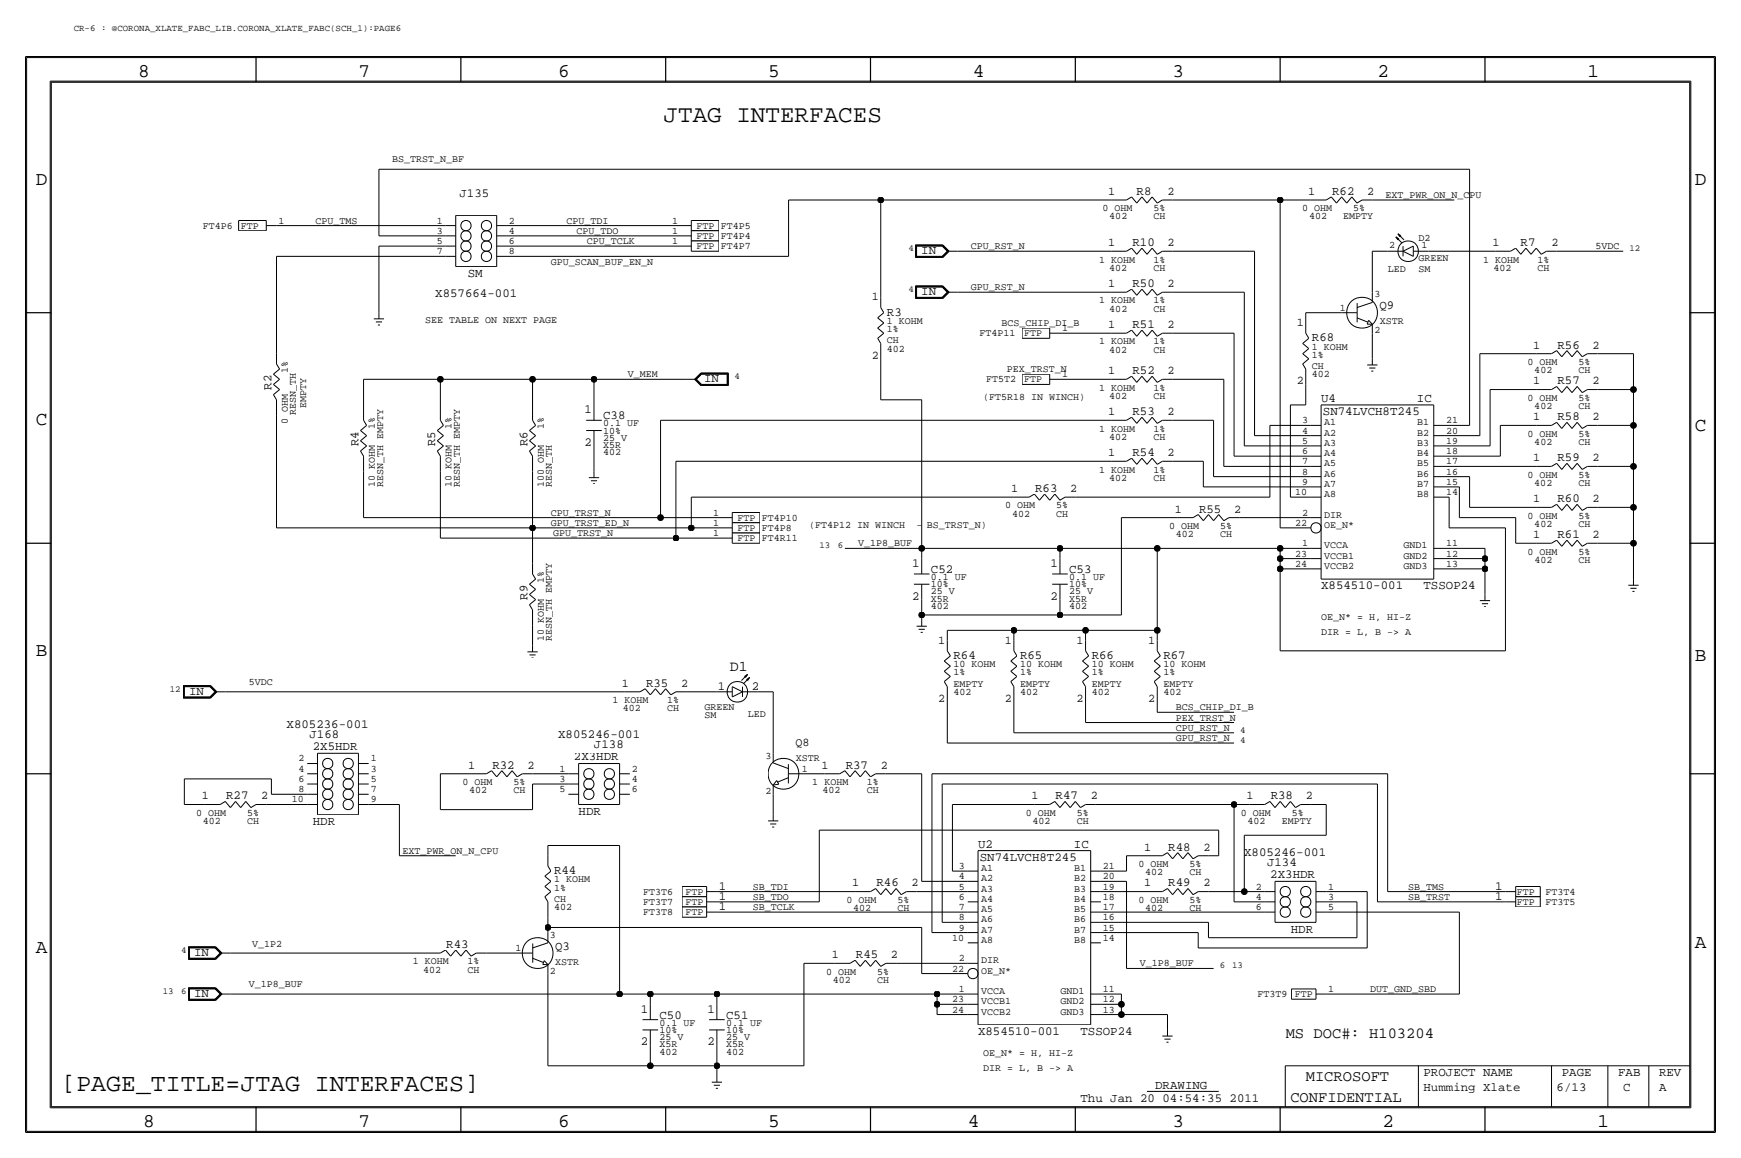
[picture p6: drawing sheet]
<svg xmlns="http://www.w3.org/2000/svg" width="432mm" height="287mm" viewBox="0 0 432 287" stroke-linecap="round" stroke-linejoin="round" font-family="sans-serif">
<defs><g id="words">
<text font-size="6.2" x="15.2" y="270.6">[PAGE_TITLE=JTAG INTERFACES]</text>
<text font-size="6" x="164.6" y="30.3">JTAG INTERFACES</text>
<g font-size="4.8">
<text x="34.3" y="19.1">8</text>
<text x="88.9" y="19.1">7</text>
<text x="138.4" y="19.1">6</text>
<text x="190.5" y="19.1">5</text>
<text x="241.3" y="19.1">4</text>
<text x="290.8" y="19.1">3</text>
<text x="341.6" y="19.1">2</text>
<text x="393.7" y="19.1">1</text>
<text x="8.9" y="45.8">D</text>
<text x="420.4" y="45.8">D</text>
<text x="8.9" y="105.5">C</text>
<text x="420.4" y="106.7">C</text>
<text x="8.9" y="162.6">B</text>
<text x="420.4" y="163.9">B</text>
<text x="8.9" y="236.3">A</text>
<text x="420.4" y="235">A</text>
<text x="35.5" y="279.4">8</text>
<text x="88.9" y="279.4">7</text>
<text x="138.4" y="279.4">6</text>
<text x="190.5" y="279.4">5</text>
<text x="240" y="279.4">4</text>
<text x="290.8" y="279.4">3</text>
<text x="342.9" y="279.4">2</text>
<text x="396.2" y="279.4">1</text>
</g>
<g font-size="3.8">
<text x="318.9" y="257.2">MS DOC#: H103204</text>
<text x="323.9" y="268">MICROSOFT</text>
<text x="320" y="273.1">CONFIDENTIAL</text>
</g>
<text font-size="3.7" x="181" y="166.4">D1</text>
<g font-size="3.1">
<text x="113.9" y="48.8">J135</text>
<text x="281.9" y="48.3">R8</text>
<text x="330.4" y="48.3">R62</text>
<text x="228.5" y="63">IN</text>
<text x="280.9" y="61">R10</text>
<text x="377.1" y="61">R7</text>
<text x="116" y="68.6">SM</text>
<text x="280.9" y="71.2">R50</text>
<text x="108" y="73.7">X857664-001</text>
<text x="228.5" y="73.2">IN</text>
<text x="342.1" y="76.7">Q9</text>
<text x="220" y="78.3">R3</text>
<text x="280.9" y="81.3">R51</text>
<text x="325.4" y="84.6">R68</text>
<text x="386.3" y="86.4">R56</text>
<text x="174.7" y="94.8">IN</text>
<text x="280.9" y="92.8">R52</text>
<text x="386.3" y="95.3">R57</text>
<text x="67.3" y="96.6" transform="rotate(-90 67.3 96.6)">R2</text>
<text x="327.7" y="99.6">U4</text>
<text x="351.4" y="99.6">IC</text>
<text x="145" y="102.4">1</text>
<text x="149.6" y="103.9">C38</text>
<text x="280.9" y="102.9">R53</text>
<text x="328.1" y="102.9">SN74LVCH8T245</text>
<text x="386.3" y="104.2">R58</text>
<text x="88.9" y="110.6" transform="rotate(-90 88.9 110.6)">R4</text>
<text x="107.9" y="110.6" transform="rotate(-90 107.9 110.6)">R5</text>
<text x="130.8" y="110.6" transform="rotate(-90 130.8 110.6)">R6</text>
<text x="145" y="110.5">2</text>
<text x="280.9" y="113.1">R54</text>
<text x="386.3" y="114.4">R59</text>
<text x="256.7" y="122">R63</text>
<text x="386.3" y="124.5">R60</text>
<text x="297.4" y="127.1">R55</text>
<text x="386.3" y="133.4">R61</text>
<text x="226.3" y="140.5">1</text>
<text x="230.9" y="142">C52</text>
<text x="260.6" y="140.5">1</text>
<text x="265.2" y="142">C53</text>
<text x="130.8" y="148.7" transform="rotate(-90 130.8 148.7)">R9</text>
<text x="226.3" y="148.6">2</text>
<text x="260.6" y="148.6">2</text>
<text x="327.7" y="146.1">X854510-001</text>
<text x="353.1" y="146.1">TSSOP24</text>
<text x="236.5" y="163.4">R64</text>
<text x="253" y="163.4">R65</text>
<text x="270.8" y="163.4">R66</text>
<text x="288.5" y="163.4">R67</text>
<text x="46.9" y="172.3">IN</text>
<text x="160.2" y="170.2">R35</text>
<text x="178" y="171">1</text>
<text x="186.4" y="171">2</text>
<text x="71.1" y="180.4">X805236-001</text>
<text x="76.8" y="182.9">J168</text>
<text x="77.6" y="186">2X5HDR</text>
<text x="138.4" y="182.9">X805246-001</text>
<text x="147.3" y="185.5">J138</text>
<text x="122.1" y="190.6">R32</text>
<text x="142.3" y="188.5">2X3HDR</text>
<text x="209.8" y="190.6">R37</text>
<text x="56.1" y="198.2">R27</text>
<text x="143.5" y="202">HDR</text>
<text x="261.8" y="198.2">R47</text>
<text x="315.2" y="198.2">R38</text>
<text x="77.6" y="204.5">HDR</text>
<text x="242.6" y="210.1">U2</text>
<text x="243" y="213.4">SN74LVCH8T245</text>
<text x="266.3" y="210.1">IC</text>
<text x="289.8" y="210.9">R48</text>
<text x="308.6" y="212.1">X805246-001</text>
<text x="314.2" y="214.7">J134</text>
<text x="137.4" y="216.7">R44</text>
<text x="178.3" y="220.5">1</text>
<text x="217.4" y="219.8">R46</text>
<text x="289.8" y="219.8">R49</text>
<text x="315.1" y="217.7">2X3HDR</text>
<text x="370.8" y="220.5">1</text>
<text x="178.3" y="223.1">1</text>
<text x="178.3" y="225.6">1</text>
<text x="370.8" y="223.1">1</text>
<text x="320.1" y="231.2">HDR</text>
<text x="48.2" y="237">IN</text>
<text x="110.7" y="235">R43</text>
<text x="137.7" y="235.5">Q3</text>
<text x="212.3" y="237.5">R45</text>
<text x="48.2" y="247.2">IN</text>
<text x="159" y="251">1</text>
<text x="175.5" y="251">1</text>
<text x="163.6" y="252.5">C50</text>
<text x="180.1" y="252.5">C51</text>
<text x="242.6" y="256.6">X854510-001</text>
<text x="268" y="256.6">TSSOP24</text>
<text x="159" y="259.1">2</text>
<text x="175.5" y="259.1">2</text>
<text x="353.1" y="266.8">PROJECT NAME</text>
<text x="387.3" y="266.8">PAGE</text>
<text x="401.3" y="266.8">FAB</text>
<text x="411.5" y="266.8">REV</text>
<text x="268" y="273.1">Thu Jan 20 04:54:35 2011</text>
<text x="286.5" y="270.1">DRAWING</text>
<text x="353.1" y="270.6">Humming Xlate</text>
<text x="386.1" y="270.6">6/13</text>
<text x="402.6" y="270.6">C</text>
<text x="411.5" y="270.6">A</text>
</g>
<g font-size="2.9">
<text x="274.9" y="48.3">1</text>
<text x="289.6" y="48.3">2</text>
<text x="324.4" y="48.3">1</text>
<text x="339.1" y="48.3">2</text>
<text x="274.9" y="61">1</text>
<text x="289.6" y="61">2</text>
<text x="370.1" y="61">1</text>
<text x="384.8" y="61">2</text>
<text x="274.9" y="71.2">1</text>
<text x="289.6" y="71.2">2</text>
<text x="216.2" y="74.5">1</text>
<text x="274.9" y="81.3">1</text>
<text x="289.6" y="81.3">2</text>
<text x="321.6" y="80.8">1</text>
<text x="216.2" y="89">2</text>
<text x="380.3" y="86.4">1</text>
<text x="395" y="86.4">2</text>
<text x="274.9" y="92.8">1</text>
<text x="289.6" y="92.8">2</text>
<text x="321.6" y="95.3">2</text>
<text x="380.3" y="95.3">1</text>
<text x="395" y="95.3">2</text>
<text x="274.9" y="102.9">1</text>
<text x="289.6" y="102.9">2</text>
<text x="380.3" y="104.2">1</text>
<text x="395" y="104.2">2</text>
<text x="274.9" y="113.1">1</text>
<text x="289.6" y="113.1">2</text>
<text x="380.3" y="114.4">1</text>
<text x="395" y="114.4">2</text>
<text x="250.7" y="122">1</text>
<text x="265.4" y="122">2</text>
<text x="380.3" y="124.5">1</text>
<text x="395" y="124.5">2</text>
<text x="291.4" y="127.1">1</text>
<text x="306.1" y="127.1">2</text>
<text x="380.3" y="133.4">1</text>
<text x="395" y="133.4">2</text>
<text x="232.7" y="159.6">1</text>
<text x="249.2" y="159.6">1</text>
<text x="267" y="159.6">1</text>
<text x="284.8" y="159.6">1</text>
<text x="154.2" y="170.2">1</text>
<text x="168.9" y="170.2">2</text>
<text x="232.7" y="174">2</text>
<text x="249.2" y="174">2</text>
<text x="267" y="174">2</text>
<text x="284.8" y="174">2</text>
<text x="197.3" y="185">Q8</text>
<text x="116.1" y="190.6">1</text>
<text x="130.8" y="190.6">2</text>
<text x="203.8" y="190.6">1</text>
<text x="218.4" y="190.6">2</text>
<text x="50.1" y="198.2">1</text>
<text x="64.8" y="198.2">2</text>
<text x="255.8" y="198.2">1</text>
<text x="270.5" y="198.2">2</text>
<text x="309.2" y="198.2">1</text>
<text x="323.9" y="198.2">2</text>
<text x="283.8" y="210.9">1</text>
<text x="298.5" y="210.9">2</text>
<text x="211.4" y="219.8">1</text>
<text x="226.1" y="219.8">2</text>
<text x="283.8" y="219.8">1</text>
<text x="298.5" y="219.8">2</text>
<text x="206.3" y="237.5">1</text>
<text x="221" y="237.5">2</text>
</g>
<g font-size="2.5">
<text x="97.3" y="40.2">BS_TRST_N_BF</text>
<text x="273.5" y="52.4">0 OHM</text>
<text x="286.1" y="52.4">5%</text>
<text x="323" y="52.4">0 OHM</text>
<text x="335.6" y="52.4">5%</text>
<text x="343.7" y="49.1">EXT_PWR_ON_N_CPU</text>
<text x="50.3" y="56.7">FT4P6</text>
<text x="59.7" y="56.7">FTP</text>
<text x="69.1" y="55.4">1</text>
<text x="78.2" y="55.4">CPU_TMS</text>
<text x="108.3" y="55.4">1</text>
<text x="108.3" y="58">3</text>
<text x="126.2" y="55.4">2</text>
<text x="126.2" y="58">4</text>
<text x="140.5" y="55.4">CPU_TDI</text>
<text x="143" y="58">CPU_TDO</text>
<text x="166.7" y="55.4">1</text>
<text x="166.7" y="58">1</text>
<text x="172.7" y="56.7">FTP</text>
<text x="172.7" y="59.2">FTP</text>
<text x="178.8" y="56.7">FT4P5</text>
<text x="178.8" y="59.2">FT4P4</text>
<text x="275.1" y="54.4">402</text>
<text x="286.1" y="54.4">CH</text>
<text x="324.7" y="54.4">402</text>
<text x="333.1" y="54.4">EMPTY</text>
<text x="351.8" y="59.7">D2</text>
<text x="108.3" y="60.5">5</text>
<text x="108.3" y="63">7</text>
<text x="126.2" y="60.5">6</text>
<text x="126.2" y="63">8</text>
<text x="136.7" y="65.6">GPU_SCAN_BUF_EN_N</text>
<text x="145.5" y="60.5">CPU_TCLK</text>
<text x="166.7" y="60.5">1</text>
<text x="172.7" y="61.8">FTP</text>
<text x="178.8" y="61.8">FT4P7</text>
<text x="240.8" y="61.8">CPU_RST_N</text>
<text x="272.6" y="65.1">1 KOHM</text>
<text x="286.1" y="65.1">1%</text>
<text x="344.5" y="61.5">2</text>
<text x="351.8" y="64.8">GREEN</text>
<text x="352.6" y="61.5">1</text>
<text x="367.8" y="65.1">1 KOHM</text>
<text x="381.4" y="65.1">1%</text>
<text x="395.7" y="61.8">5VDC</text>
<text x="240.8" y="71.9">GPU_RST_N</text>
<text x="275.1" y="67.1">402</text>
<text x="286.1" y="67.1">CH</text>
<text x="344.2" y="67.5">LED</text>
<text x="351.8" y="67.4">SM</text>
<text x="370.4" y="67.1">402</text>
<text x="381.4" y="67.1">CH</text>
<text x="272.6" y="75.2">1 KOHM</text>
<text x="275.1" y="77.3">402</text>
<text x="286.1" y="75.2">1%</text>
<text x="286.1" y="77.3">CH</text>
<text x="332.3" y="77">1</text>
<text x="340.9" y="73.7">3</text>
<text x="105.4" y="80.1">SEE TABLE ON NEXT PAGE</text>
<text x="220" y="82.3">1%</text>
<text x="220" y="80.3">1 KOHM</text>
<text x="242.9" y="83.4">FT4P11</text>
<text x="248.4" y="80.8">BCS_CHIP_DI_B</text>
<text x="254.1" y="83.4">FTP</text>
<text x="263.4" y="82.1">1</text>
<text x="340.9" y="82.6">2</text>
<text x="342.2" y="80.4">XSTR</text>
<text x="220" y="85.1">CH</text>
<text x="220" y="87.2">402</text>
<text x="272.6" y="85.4">1 KOHM</text>
<text x="275.1" y="87.4">402</text>
<text x="286.1" y="87.4">CH</text>
<text x="286.1" y="85.4">1%</text>
<text x="325.4" y="88.7">1%</text>
<text x="325.4" y="86.7">1 KOHM</text>
<text x="71.4" y="92.4" transform="rotate(-90 71.4 92.4)">1%</text>
<text x="155.7" y="93.5">V_MEM</text>
<text x="244.6" y="94.8">FT5T2</text>
<text x="249.7" y="92.3">PEX_TRST_N</text>
<text x="254.1" y="94.8">FTP</text>
<text x="263.4" y="93.5">1</text>
<text x="325.4" y="91.5">CH</text>
<text x="325.4" y="93.5">402</text>
<text x="378.9" y="90.5">0 OHM</text>
<text x="380.5" y="92.5">402</text>
<text x="391.5" y="92.5">CH</text>
<text x="391.5" y="90.5">5%</text>
<text x="75.9" y="101.2" transform="rotate(-90 75.9 101.2)">EMPTY</text>
<text x="243.8" y="99.1">(FT5R18 IN WINCH)</text>
<text x="272.6" y="96.8">1 KOHM</text>
<text x="275.1" y="98.9">402</text>
<text x="286.1" y="96.8">1%</text>
<text x="286.1" y="98.9">CH</text>
<text x="378.9" y="99.4">0 OHM</text>
<text x="380.5" y="101.4">402</text>
<text x="391.5" y="99.4">5%</text>
<text x="391.5" y="101.4">CH</text>
<text x="71.4" y="105.1" transform="rotate(-90 71.4 105.1)">0 OHM</text>
<text x="73.4" y="102.9" transform="rotate(-90 73.4 102.9)">RESN_TH</text>
<text x="93" y="106.4" transform="rotate(-90 93 106.4)">1%</text>
<text x="112" y="106.4" transform="rotate(-90 112 106.4)">1%</text>
<text x="134.9" y="106.4" transform="rotate(-90 134.9 106.4)">1%</text>
<text x="149.6" y="107.5">10%</text>
<text x="149.6" y="105.7">0.1 UF</text>
<text x="272.6" y="107">1 KOHM</text>
<text x="286.1" y="107">1%</text>
<text x="322.9" y="105">3</text>
<text x="322.9" y="107.5">4</text>
<text x="328.4" y="105.5">A1</text>
<text x="351.5" y="108">B2</text>
<text x="351.5" y="105.5">B1</text>
<text x="358.6" y="105">21</text>
<text x="358.6" y="107.5">20</text>
<text x="149.6" y="112.8">402</text>
<text x="149.6" y="111">X5R</text>
<text x="149.6" y="109.3">25 V</text>
<text x="275.1" y="109">402</text>
<text x="286.1" y="109">CH</text>
<text x="322.9" y="110">5</text>
<text x="322.9" y="112.6">6</text>
<text x="328.4" y="108">A2</text>
<text x="328.4" y="113.1">A4</text>
<text x="328.4" y="110.5">A3</text>
<text x="351.5" y="113.1">B4</text>
<text x="351.5" y="110.5">B3</text>
<text x="358.6" y="110">19</text>
<text x="358.6" y="112.6">18</text>
<text x="378.9" y="108.3">0 OHM</text>
<text x="380.5" y="110.3">402</text>
<text x="391.5" y="108.3">5%</text>
<text x="391.5" y="110.3">CH</text>
<text x="272.6" y="117.1">1 KOHM</text>
<text x="275.1" y="119.2">402</text>
<text x="286.1" y="117.1">1%</text>
<text x="286.1" y="119.2">CH</text>
<text x="322.9" y="115.1">7</text>
<text x="322.9" y="117.7">8</text>
<text x="328.4" y="118.2">A6</text>
<text x="328.4" y="115.6">A5</text>
<text x="351.5" y="118.2">B6</text>
<text x="351.5" y="115.6">B5</text>
<text x="358.6" y="115.1">17</text>
<text x="358.6" y="117.7">16</text>
<text x="378.9" y="118.4">0 OHM</text>
<text x="391.5" y="118.4">5%</text>
<text x="93" y="120.7" transform="rotate(-90 93 120.7)">10 KOHM</text>
<text x="95" y="120.7" transform="rotate(-90 95 120.7)">RESN_TH EMPTY</text>
<text x="112" y="120.7" transform="rotate(-90 112 120.7)">10 KOHM</text>
<text x="114" y="120.7" transform="rotate(-90 114 120.7)">RESN_TH EMPTY</text>
<text x="134.9" y="120.7" transform="rotate(-90 134.9 120.7)">100 OHM</text>
<text x="136.9" y="120.7" transform="rotate(-90 136.9 120.7)">RESN_TH</text>
<text x="321.3" y="122.7">10</text>
<text x="322.9" y="120.2">9</text>
<text x="328.4" y="123.2">A8</text>
<text x="328.4" y="120.7">A7</text>
<text x="351.5" y="120.7">B7</text>
<text x="351.5" y="123.2">B8</text>
<text x="358.6" y="120.2">15</text>
<text x="358.6" y="122.7">14</text>
<text x="380.5" y="120.4">402</text>
<text x="391.5" y="120.4">CH</text>
<text x="136.7" y="127.8">CPU_TRST_N</text>
<text x="136.7" y="130.4">GPU_TRST_ED_N</text>
<text x="176.9" y="130.4">1</text>
<text x="176.9" y="127.8">1</text>
<text x="182.9" y="131.6">FTP</text>
<text x="182.9" y="129.1">FTP</text>
<text x="189" y="131.6">FT4P8</text>
<text x="189" y="129.1">FT4P10</text>
<text x="200.7" y="130.9">(FT4P12 IN WINCH</text>
<text x="227.3" y="130.9">-</text>
<text x="229.9" y="130.9">BS_TRST_N)</text>
<text x="249.3" y="126">0 OHM</text>
<text x="251" y="128.1">402</text>
<text x="262" y="126">5%</text>
<text x="262" y="128.1">CH</text>
<text x="290" y="131.1">0 OHM</text>
<text x="302.6" y="131.1">5%</text>
<text x="321.3" y="130.4">22</text>
<text x="322.9" y="127.8">2</text>
<text x="328.4" y="130.9">OE_N*</text>
<text x="328.4" y="128.3">DIR</text>
<text x="378.9" y="128.6">0 OHM</text>
<text x="380.5" y="130.6">402</text>
<text x="391.5" y="128.6">5%</text>
<text x="391.5" y="130.6">CH</text>
<text x="137.2" y="132.9">GPU_TRST_N</text>
<text x="176.9" y="132.9">1</text>
<text x="182.9" y="134.2">FTP</text>
<text x="189" y="134.2">FT4R11</text>
<text x="212.9" y="135.4">V_1P8_BUF</text>
<text x="291.6" y="133.1">402</text>
<text x="302.6" y="133.1">CH</text>
<text x="321.3" y="138">23</text>
<text x="322.9" y="135.4">1</text>
<text x="328.4" y="135.9">VCCA</text>
<text x="348.1" y="135.9">GND1</text>
<text x="358.6" y="135.4">11</text>
<text x="358.6" y="138">12</text>
<text x="378.9" y="137.5">0 OHM</text>
<text x="391.5" y="137.5">5%</text>
<text x="230.9" y="143.8">0.1 UF</text>
<text x="265.2" y="143.8">0.1 UF</text>
<text x="321.3" y="140.5">24</text>
<text x="328.4" y="141">VCCB2</text>
<text x="328.4" y="138.5">VCCB1</text>
<text x="348.1" y="138.5">GND2</text>
<text x="348.1" y="141">GND3</text>
<text x="358.6" y="140.5">13</text>
<text x="380.5" y="139.5">402</text>
<text x="391.5" y="139.5">CH</text>
<text x="134.9" y="144.5" transform="rotate(-90 134.9 144.5)">1%</text>
<text x="230.9" y="145.6">10%</text>
<text x="230.9" y="147.4">25 V</text>
<text x="230.9" y="149.1">X5R</text>
<text x="265.2" y="145.6">10%</text>
<text x="265.2" y="149.1">X5R</text>
<text x="265.2" y="147.4">25 V</text>
<text x="230.9" y="150.9">402</text>
<text x="265.2" y="150.9">402</text>
<text x="327.7" y="153.7">OE_N* = H, HI-Z</text>
<text x="134.9" y="158.8" transform="rotate(-90 134.9 158.8)">10 KOHM</text>
<text x="136.9" y="158.8" transform="rotate(-90 136.9 158.8)">RESN_TH EMPTY</text>
<text x="327.7" y="157.5">DIR = L, B -&gt; A</text>
<text x="236.5" y="165.4">10 KOHM</text>
<text x="236.5" y="167.4">1%</text>
<text x="253" y="167.4">1%</text>
<text x="253" y="165.4">10 KOHM</text>
<text x="270.8" y="165.4">10 KOHM</text>
<text x="270.8" y="167.4">1%</text>
<text x="288.5" y="165.4">10 KOHM</text>
<text x="288.5" y="167.4">1%</text>
<text x="61.7" y="169.7">5VDC</text>
<text x="236.5" y="172.3">402</text>
<text x="236.5" y="170.2">EMPTY</text>
<text x="253" y="170.2">EMPTY</text>
<text x="253" y="172.3">402</text>
<text x="270.8" y="172.3">402</text>
<text x="270.8" y="170.2">EMPTY</text>
<text x="288.5" y="170.2">EMPTY</text>
<text x="288.5" y="172.3">402</text>
<text x="151.9" y="174.3">1 KOHM</text>
<text x="154.5" y="176.3">402</text>
<text x="165.5" y="174.3">1%</text>
<text x="165.5" y="176.3">CH</text>
<text x="174.7" y="176">GREEN</text>
<text x="174.8" y="177.9">SM</text>
<text x="185.5" y="177.8">LED</text>
<text x="291.6" y="176.1">BCS_CHIP_DI_B</text>
<text x="291.6" y="178.6">PEX_TRST_N</text>
<text x="291.6" y="183.7">GPU_RST_N</text>
<text x="291.6" y="181.2">CPU_RST_N</text>
<text x="74" y="188.8">2</text>
<text x="74" y="191.3">4</text>
<text x="91.9" y="188.8">1</text>
<text x="92" y="191.3">3</text>
<text x="138.8" y="191.3">1</text>
<text x="156.7" y="191.3">2</text>
<text x="189.8" y="188.3">3</text>
<text x="197.4" y="188.7">XSTR</text>
<text x="198.9" y="191.3">1</text>
<text x="74" y="193.9">6</text>
<text x="74" y="196.4">8</text>
<text x="92" y="193.9">5</text>
<text x="92" y="196.4">7</text>
<text x="114.7" y="194.6">0 OHM</text>
<text x="116.4" y="196.6">402</text>
<text x="127.4" y="194.6">5%</text>
<text x="127.4" y="196.6">CH</text>
<text x="138.8" y="193.9">3</text>
<text x="138.8" y="196.4">5</text>
<text x="156.7" y="193.9">4</text>
<text x="156.7" y="196.4">6</text>
<text x="189.8" y="196.9">2</text>
<text x="201.5" y="194.6">1 KOHM</text>
<text x="204" y="196.6">402</text>
<text x="215" y="196.6">CH</text>
<text x="215" y="194.6">1%</text>
<text x="48.7" y="202.2">0 OHM</text>
<text x="61.3" y="202.2">5%</text>
<text x="72.3" y="198.9">10</text>
<text x="92" y="198.9">9</text>
<text x="254.4" y="202.2">0 OHM</text>
<text x="267.1" y="202.2">5%</text>
<text x="307.7" y="202.2">0 OHM</text>
<text x="320.4" y="202.2">5%</text>
<text x="50.3" y="204.3">402</text>
<text x="61.3" y="204.3">CH</text>
<text x="256.1" y="204.3">402</text>
<text x="267.1" y="204.3">CH</text>
<text x="309.4" y="204.3">402</text>
<text x="317.9" y="204.3">EMPTY</text>
<text x="99.8" y="211.6">EXT_PWR_ON_N_CPU</text>
<text x="237.8" y="215.4">3</text>
<text x="243.3" y="216">A1</text>
<text x="266.4" y="215.9">B1</text>
<text x="273.6" y="215.4">21</text>
<text x="282.3" y="214.9">0 OHM</text>
<text x="295" y="214.9">5%</text>
<text x="137.4" y="220.8">1%</text>
<text x="137.4" y="218.7">1 KOHM</text>
<text x="159.5" y="221.8">FT3T6</text>
<text x="170" y="221.8">FTP</text>
<text x="186.7" y="220.5">SB_TDI</text>
<text x="237.8" y="218">4</text>
<text x="237.8" y="220.5">5</text>
<text x="243.3" y="218.5">A2</text>
<text x="243.3" y="221">A3</text>
<text x="266.4" y="221">B3</text>
<text x="266.4" y="218.5">B2</text>
<text x="273.6" y="218">20</text>
<text x="273.6" y="220.5">19</text>
<text x="284" y="217">402</text>
<text x="295" y="217">CH</text>
<text x="311.5" y="220.5">2</text>
<text x="329.4" y="220.5">1</text>
<text x="349.2" y="220.5">SB_TMS</text>
<text x="376.2" y="221.8">FTP</text>
<text x="383.3" y="221.8">FT3T4</text>
<text x="137.4" y="225.6">402</text>
<text x="137.4" y="223.6">CH</text>
<text x="159.5" y="224.3">FT3T7</text>
<text x="159.5" y="226.9">FT3T8</text>
<text x="170" y="224.3">FTP</text>
<text x="170" y="226.9">FTP</text>
<text x="186.7" y="225.6">SB_TCLK</text>
<text x="186.7" y="223.1">SB_TDO</text>
<text x="210" y="223.8">0 OHM</text>
<text x="211.6" y="225.9">402</text>
<text x="222.6" y="223.8">5%</text>
<text x="222.6" y="225.9">CH</text>
<text x="237.8" y="223.1">6</text>
<text x="237.8" y="225.6">7</text>
<text x="243.3" y="226.1">A5</text>
<text x="243.3" y="223.6">A4</text>
<text x="266.4" y="223.6">B4</text>
<text x="266.4" y="226.1">B5</text>
<text x="273.6" y="223.1">18</text>
<text x="273.6" y="225.6">17</text>
<text x="282.3" y="223.8">0 OHM</text>
<text x="284" y="225.9">402</text>
<text x="295" y="223.8">5%</text>
<text x="295" y="225.9">CH</text>
<text x="311.5" y="223.1">4</text>
<text x="311.5" y="225.6">6</text>
<text x="329.4" y="223.1">3</text>
<text x="329.4" y="225.6">5</text>
<text x="349.2" y="223.1">SB_TRST</text>
<text x="376.2" y="224.3">FTP</text>
<text x="383.3" y="224.3">FT3T5</text>
<text x="136.4" y="232.5">3</text>
<text x="236.2" y="233.2">10</text>
<text x="237.8" y="228.1">8</text>
<text x="237.8" y="230.7">9</text>
<text x="243.3" y="233.7">A8</text>
<text x="243.3" y="228.7">A6</text>
<text x="243.3" y="231.2">A7</text>
<text x="266.4" y="228.7">B6</text>
<text x="266.4" y="231.2">B7</text>
<text x="266.4" y="233.7">B8</text>
<text x="273.6" y="228.2">16</text>
<text x="273.6" y="230.7">15</text>
<text x="273.6" y="233.2">14</text>
<text x="62.5" y="234.8">V_1P2</text>
<text x="102.4" y="239.1">1 KOHM</text>
<text x="115.9" y="239.1">1%</text>
<text x="127.9" y="235.8">1</text>
<text x="137.7" y="239.2">XSTR</text>
<text x="237.8" y="238.3">2</text>
<text x="243.3" y="238.8">DIR</text>
<text x="282.7" y="239.6">V_1P8_BUF</text>
<text x="61.7" y="244.7">V_1P8_BUF</text>
<text x="105" y="241.1">402</text>
<text x="115.9" y="241.1">CH</text>
<text x="136.4" y="241.4">2</text>
<text x="204.9" y="241.6">0 OHM</text>
<text x="206.6" y="243.6">402</text>
<text x="217.5" y="241.6">5%</text>
<text x="217.5" y="243.6">CH</text>
<text x="236.2" y="240.9">22</text>
<text x="237.8" y="245.9">1</text>
<text x="243.3" y="241.3">OE_N*</text>
<text x="273.6" y="245.9">11</text>
<text x="329.4" y="245.9">1</text>
<text x="339.9" y="245.9">DUT_GND_SBD</text>
<text x="236.2" y="248.5">23</text>
<text x="236.2" y="251">24</text>
<text x="243.3" y="251.5">VCCB2</text>
<text x="243.3" y="249">VCCB1</text>
<text x="243.3" y="246.4">VCCA</text>
<text x="263" y="246.4">GND1</text>
<text x="263" y="249">GND2</text>
<text x="263" y="251.5">GND3</text>
<text x="273.6" y="248.5">12</text>
<text x="273.6" y="251">13</text>
<text x="311.9" y="247.2">FT3T9</text>
<text x="321.1" y="247.2">FTP</text>
<text x="163.6" y="256.1">10%</text>
<text x="163.6" y="254.3">0.1 UF</text>
<text x="163.6" y="257.9">25 V</text>
<text x="180.1" y="254.3">0.1 UF</text>
<text x="180.1" y="256.1">10%</text>
<text x="180.1" y="257.9">25 V</text>
<text x="163.6" y="261.4">402</text>
<text x="163.6" y="259.6">X5R</text>
<text x="180.1" y="259.6">X5R</text>
<text x="180.1" y="261.4">402</text>
<text x="243.8" y="261.7">OE_N* = H, HI-Z</text>
<text x="243.8" y="265.5">DIR = L, B -&gt; A</text>
</g>
<g font-size="2.3">
<text x="18.3" y="7.7">CR-6 : @CORONA_XLATE_FABC_LIB.CORONA_XLATE_FABC(SCH_1):PAGE6</text>
<text x="225.3" y="62.3">4</text>
<text x="404.1" y="62.3">12</text>
<text x="225.3" y="72.4">4</text>
<text x="182.2" y="94">4</text>
<text x="203.3" y="135.9">13</text>
<text x="207.8" y="135.9">6</text>
<text x="42.1" y="171.5">12</text>
<text x="307.6" y="184.2">4</text>
<text x="307.6" y="181.7">4</text>
<text x="45" y="236.3">4</text>
<text x="302.5" y="240.1">6</text>
<text x="305.6" y="240.1">13</text>
<text x="40.4" y="246.4">13</text>
<text x="45" y="246.4">6</text>
</g>
</g></defs>
<g fill="none" stroke="#000" stroke-width=".25">
<path d="M6.6 14.3h418.6zM6.6 14.3v266.2zM425.2 14.3v266.2zM12.4 20.1v254.5zM12.4 20.1h407zM419.4 20.1v254.5zM59.2 54.7v2.5zM59.2 57.2h6.8zM59.2 54.7h6.8zM66 55.9h2.6zM66 54.7v2.5zM68.6 55.9h41.9z"/>
<path d="M94 58.5h16.5zM94 42v16.5zM94 42h270.5zM110.5 55.9h2.5zM110.5 58.5h2.5zM113 53.4v12.7zM113 53.4h10.2zM123.2 53.4v12.7zM123.2 55.9h2.5zM123.2 58.5h2.5zM125.7 55.9h43.2zM125.7 58.5h43.2z"/>
<path d="M168.9 55.9h2.5zM168.9 58.5h2.5zM171.4 57.2h6.9zM171.4 54.7v2.5zM171.4 54.7h6.9zM171.4 59.7h6.9zM171.4 57.2v2.5zM171.4 59.7v2.6zM178.3 54.7v2.5zM178.3 57.2v2.5zM178.3 59.7v2.6zM195.6 49.6v14z"/>
<path d="M195.6 49.6h22.8zM218.4 49.6v24.1zM218.4 49.6h57.2zM275.6 49.6h3.8zM279.4 49.6l1.3-.8zM280.7 48.8l1.2 1.5zM283.2 48.8l-1.3 1.5zM283.2 48.8l1.3 1.5zM285.8 48.8l-1.3 1.5zM285.8 48.8l1.2 1.5zM287 50.3l1.3-.7zM288.3 49.6h2.5z"/>
<path d="M290.8 49.6h26.7zM317.5 49.6v81.3zM317.5 49.6h7.6zM325.1 49.6h3.8zM328.9 49.6l1.3-.8zM330.2 48.8l1.3 1.5zM332.7 48.8l-1.2 1.5zM332.7 48.8l1.3 1.5zM335.3 48.8l-1.3 1.5zM335.3 48.8l1.2 1.5zM336.5 50.3l1.3-.7zM337.8 49.6h2.6z"/>
<path d="M340.4 49.6h20.3zM346.2 58.7l1.5 1.5zM346.2 58.7l.8 .5zM346.2 58.7l.5 .8zM346.7 58l.5 .7zM346.7 58l.8 .5zM346.7 58l1.5 1.5zM347 59.2l-.3 .3zM347.2 58.7l.3-.2zM364.5 42v63.5zM68.6 63.6v24.1zM68.6 63.6h41.9z"/>
<path d="M92.7 79h2.5zM93.2 79.8h1.5zM94 77.5v1.5zM94 61v16.5zM94 61h16.5zM110.5 63.6h2.5zM110.5 61h2.5zM113 66.1h10.2zM123.2 63.6h2.5zM123.2 61h2.5zM125.7 63.6h69.9zM125.7 61h43.2z"/>
<path d="M168.9 61h2.5zM171.4 62.3h6.9zM217.7 78.8l1.5 1.3zM217.7 78.8l1.5-1.3zM218.4 76.3l.8 1.2zM218.4 73.7v2.6zM227 70.9h6.8zM227 70.9v3.1zM227 74h6.8zM227 60.7h6.8zM227 60.7v3.2zM227 63.9h6.8z"/>
<path d="M227.1 71v2.9zM227.1 73.9h6.7zM227.1 60.8v3zM227.1 63.8h6.7zM227.1 71h6.7zM227.1 60.8h6.7zM227.2 71.1v2.7zM227.2 73.8h6.5zM227.2 60.9v2.8zM227.2 63.7h6.5zM227.2 71.1h6.5zM227.2 60.9h6.5z"/>
<path d="M227.3 71.2v2.5zM227.3 73.7h6.4zM227.3 61v2.6zM227.3 63.6h6.4zM227.3 71.2h6.4zM227.3 61h6.4zM233.7 73.7l1.3-1.3zM233.7 63.6l1.3-1.3zM233.7 71.2l1.3 1.2zM233.7 61l1.3 1.3zM233.7 73.8l1.4-1.4zM233.7 63.7l1.4-1.4z"/>
<path d="M233.7 71.1l1.4 1.3zM233.7 60.9l1.4 1.4zM233.8 71l1.5 1.4zM233.8 60.8l1.5 1.5zM233.8 63.8l1.5-1.5zM233.8 74l1.6-1.6zM233.8 63.9l1.6-1.6zM233.8 70.9l1.6 1.5zM233.8 60.7l1.6 1.6zM235 72.4h2.5zM235 62.3h2.5zM235.3 72.4l-1.5 1.5z"/>
<path d="M237.5 72.4h38.1zM237.5 62.3h38.1zM275.6 72.4h3.8zM275.6 62.3h3.8zM279.4 72.4l1.3-.7zM279.4 62.3l1.3-.8zM280.7 71.7l1.2 1.5zM280.7 61.5l1.2 1.5zM283.2 71.7l-1.3 1.5zM283.2 61.5l-1.3 1.5zM283.2 71.7l1.3 1.5zM283.2 61.5l1.3 1.5z"/>
<path d="M285.8 71.7l-1.3 1.5zM285.8 61.5l-1.3 1.5zM285.8 71.7l1.2 1.5zM285.8 61.5l1.2 1.5zM287 73.2l1.3-.8zM287 63l1.3-.7zM288.3 72.4h2.5zM288.3 62.3h2.5zM290.8 72.4h17.8zM290.8 62.3h20.3zM308.6 72.4v38.1zM311.1 62.3v45.7z"/>
<path d="M323.8 77.5h8.9zM323.8 77.5v2.6zM332.7 77.5h3.9zM336.6 76.3l3.8-1.3zM336.6 78.8l2.6 1.1zM336.6 75.1v4.8zM339.4 79.4l1 1zM339.4 79.4l-.3 1zM340.4 62.3v10.1zM340.4 62.3h3.8zM340.4 72.4v2.6zM344.2 62.3h3.8z"/>
<path d="M348 62.3l2.5 1.3zM348 62.3l2.5-1.3zM348 61v2.6zM350.5 61v2.6zM350.5 62.3h3.8zM354.3 62.3h16.5zM370.8 62.3h3.8zM374.6 62.3l1.3-.8zM375.9 61.5l1.3 1.5zM378.5 61.5l-1.3 1.5zM378.5 61.5l1.2 1.5zM381 61.5l-1.3 1.5z"/>
<path d="M381 61.5l1.3 1.5zM382.3 63l1.2-.7zM383.5 62.3h2.6zM386.1 62.3h16.5zM67.8 92.8l1.5-1.3zM67.8 92.8l1.5 1.2zM67.8 95.3l1.5-1.3zM67.8 95.3l1.5 1.3zM67.8 97.8l1.5-1.2zM67.8 97.8l.8 1.3zM68.6 90.2l.7 1.3zM68.6 87.7v2.5z"/>
<path d="M68.6 99.1v3.8zM90.2 94h19zM90.2 94v7.7zM93.7 80.6h.5zM109.2 94h22.9zM109.2 94v7.7zM132.1 94v7.7zM132.1 94h15.2zM147.3 94h22.9zM147.3 94v6.4zM170.2 94h2.5zM172.3 94l1.5 1.6z"/>
<path d="M172.3 94l1.5-1.5zM172.4 94l1.5-1.4zM172.4 94l1.5 1.5zM172.6 94l1.3-1.3zM172.6 94l1.3 1.4zM172.7 94l1.3-1.2zM172.7 94l1.3 1.3zM173.8 95.6h6.8zM173.8 92.5h6.8zM173.9 95.5h6.6zM173.9 92.6h6.6zM173.9 92.7h6.5z"/>
<path d="M173.9 95.4h6.5zM174 95.3h6.3zM174 92.8h6.3zM180.3 92.8v2.5zM180.4 92.7v2.7zM180.5 92.6v2.9zM180.6 92.5v3.1zM217.7 83.9l.7 1.2zM217.7 83.9l1.5-1.3zM217.7 81.3l1.5 1.3zM217.7 81.3l1.5-1.2zM218.4 85.1v3.9z"/>
<path d="M218.4 89v10.1zM218.4 99.1h10.2zM228.6 99.1v36.8zM253.5 83.9h6.8zM253.5 81.3v2.6zM253.5 81.3h6.8zM253.5 95.3h6.8zM253.5 92.8v2.5zM253.5 92.8h6.8zM260.3 82.6h2.6zM260.3 94h2.6zM260.3 81.3v2.6z"/>
<path d="M260.3 92.8v2.5zM262.9 82.6h12.7zM262.9 94h12.7zM275.6 94h3.8zM275.6 82.6h3.8zM279.4 94l1.3-.7zM279.4 82.6l1.3-.8zM280.7 93.3l1.2 1.5zM280.7 81.8l1.2 1.6zM283.2 93.3l-1.3 1.5zM283.2 81.8l-1.3 1.6zM283.2 93.3l1.3 1.5z"/>
<path d="M283.2 81.8l1.3 1.6zM285.8 93.3l-1.3 1.5zM285.8 81.8l-1.3 1.6zM285.8 93.3l1.2 1.5zM285.8 81.8l1.2 1.6zM287 94.8l1.3-.8zM287 83.4l1.3-.8zM288.3 94h2.5zM288.3 82.6h2.5zM290.8 82.6h15.3zM290.8 94h12.7zM303.5 94v21.6z"/>
<path d="M306.1 82.6v30.5zM323.1 90.2l.7 1.3zM323.1 90.2l1.5-1.2zM323.1 87.7l1.5 1.3zM323.1 87.7l1.5-1.3zM323.1 85.1l1.5 1.3zM323.1 85.1l1.5-1.2zM323.8 91.5v3.8zM323.8 82.6l.8 1.3zM323.8 80.1v2.5zM323.8 95.3v5.1zM339.1 90.5h2.5z"/>
<path d="M339.1 80.4h1.3zM339.6 91.2h1.5zM340.1 92h.5zM340.4 82.6v6.4zM340.4 89v1.5zM340.4 80.4v2.2zM367 87.7v20.3zM367 87.7h14zM369.6 96.6h11.4zM369.6 96.6v13.9zM381 87.7h3.8zM381 96.6h3.8z"/>
<path d="M384.8 87.7l1.3-.8zM384.8 96.6l1.3-.8zM386.1 86.9l1.2 1.5zM386.1 95.8l1.2 1.5zM388.6 86.9l-1.3 1.5zM388.6 95.8l-1.3 1.5zM388.6 86.9l1.3 1.5zM388.6 95.8l1.3 1.5zM391.2 86.9l-1.3 1.5zM391.2 95.8l-1.3 1.5zM391.2 86.9l1.2 1.5zM391.2 95.8l1.2 1.5z"/>
<path d="M392.4 88.4l1.3-.7zM392.4 97.3l1.3-.7zM393.7 87.7h2.5zM393.7 96.6h2.5zM396.2 96.6h8.9zM396.2 87.7h8.9zM405.1 96.6v8.9zM405.1 87.7v8.9zM68.6 102.9v28zM89.4 106.7l1.5-1.2zM89.4 106.7l1.5 1.3zM89.4 109.3l1.5-1.3z"/>
<path d="M89.4 109.3l1.5 1.2zM89.4 111.8l1.5-1.3zM89.4 111.8l.8 1.3zM90.2 104.2l.7 1.3zM90.2 101.7v2.5zM90.2 113.1v3.8zM90.2 116.9v11.4zM108.5 106.7l1.5-1.2zM108.5 106.7l1.5 1.3zM108.5 109.3l1.5-1.3zM108.5 109.3l1.5 1.2zM108.5 111.8l1.5-1.3z"/>
<path d="M108.5 111.8l.7 1.3zM109.2 104.2l.8 1.3zM109.2 101.7v2.5zM109.2 113.1v3.8zM109.2 116.9v16.5zM131.3 106.7l1.5-1.2zM131.3 106.7l1.5 1.3zM131.3 109.3l1.5-1.3zM131.3 109.3l1.5 1.2zM131.3 111.8l1.5-1.3zM131.3 111.8l.8 1.3zM132.1 104.2l.7 1.3z"/>
<path d="M132.1 101.7v2.5zM132.1 113.1v3.8zM132.1 116.9v14zM145.4 104.2h3.9zM145.4 106.7h3.9zM146 118.4h2.6zM146.6 119.2h1.5zM147.1 119.9h.5zM147.3 106.7v3.8zM147.3 100.4v3.8zM147.3 116.9v1.5zM147.3 110.5v6.4z"/>
<path d="M163.8 104.2v24.1zM163.8 104.2h111.8zM167.6 114.4v19zM167.6 114.4h108zM275.6 114.4h3.8zM275.6 104.2h3.8zM279.4 114.4l1.3-.8zM279.4 104.2l1.3-.8zM280.7 113.6l1.2 1.5zM280.7 103.4l1.2 1.6zM283.2 113.6l-1.3 1.5zM283.2 103.4l-1.3 1.6z"/>
<path d="M283.2 113.6l1.3 1.5zM283.2 103.4l1.3 1.6zM285.8 113.6l-1.3 1.5zM285.8 103.4l-1.3 1.6zM285.8 113.6l1.2 1.5zM285.8 103.4l1.2 1.6zM287 115.1l1.3-.7zM287 105l1.3-.8zM288.3 114.4h2.5zM288.3 104.2h2.5zM290.8 114.4h7.6zM290.8 104.2h10.2z"/>
<path d="M298.4 114.4v6.3zM301 118.2h24.1zM301 104.2v14zM303.5 115.6h21.6zM306.1 113.1h19zM308.6 110.5h16.5zM311.1 108h14zM315 105.5h10.1zM315 105.5v17.7zM320 100.4h3.9zM320 100.4v22.8zM325.1 118.2h2.6z"/>
<path d="M325.1 105.5h2.6zM325.1 108h2.6zM325.1 115.6h2.6zM325.1 113.1h2.6zM325.1 110.5h2.6zM327.7 100.4v43.2zM327.7 100.4h27.9zM355.6 113.1h2.5zM355.6 110.5h2.5zM355.6 118.2h2.5zM355.6 115.6h2.5zM355.6 108h2.5z"/>
<path d="M355.6 105.5h2.5zM355.6 100.4v43.2zM358.1 105.5h6.4zM358.1 110.5h11.5zM358.1 113.1h14zM358.1 115.6h22.9zM358.1 118.2h6.4zM358.1 108h8.9zM364.5 118.2v7.6zM372.1 105.5h8.9zM372.1 105.5v7.6zM381 105.5h3.8z"/>
<path d="M381 115.6h3.8zM384.8 105.5l1.3-.8zM384.8 115.6l1.3-.7zM386.1 104.7l1.2 1.5zM386.1 114.9l1.2 1.5zM388.6 104.7l-1.3 1.5zM388.6 114.9l-1.3 1.5zM388.6 104.7l1.3 1.5zM388.6 114.9l1.3 1.5zM391.2 104.7l-1.3 1.5zM391.2 114.9l-1.3 1.5zM391.2 104.7l1.2 1.5z"/>
<path d="M391.2 114.9l1.2 1.5zM392.4 106.2l1.3-.7zM392.4 116.4l1.3-.8zM393.7 105.5h2.5zM393.7 115.6h2.5zM396.2 115.6h8.9zM396.2 105.5h8.9zM405.1 115.6v10.2zM405.1 105.5v10.1zM68.6 130.9h63.5zM90.2 128.3h73.6zM109.2 133.4h58.4z"/>
<path d="M132.1 139.8v2.5zM132.1 130.9v8.9zM132.1 130.9h39.3zM163.8 128.3h15.3zM167.6 133.4h11.5zM171.4 123.2v7.7zM171.4 123.2h80.1zM171.5 130.9h7.6zM179.1 133.4h2.5zM179.1 130.9h2.5zM179.1 128.3h2.5zM181.6 134.7h6.9z"/>
<path d="M181.6 132.1v2.6zM181.6 132.1h6.9zM181.6 129.6v2.5zM181.6 129.6h6.9zM181.6 127.1v2.5zM181.6 127.1h6.9zM188.5 132.1v2.6zM188.5 129.6v2.5zM188.5 127.1v2.5zM209.5 135.9h19.1zM228.6 135.9h34.3zM228.6 135.9v2.6z"/>
<path d="M228.6 138.5v3.8zM251.5 123.2h3.8zM255.3 123.2l1.2-.7zM256.5 122.5l1.3 1.5zM259.1 122.5l-1.3 1.5zM259.1 122.5l1.2 1.5zM261.6 122.5l-1.3 1.5zM261.6 122.5l1.3 1.5zM262.9 138.5v3.8zM262.9 135.9h24.1zM262.9 124l1.3-.8zM262.9 135.9v2.6z"/>
<path d="M264.2 123.2h2.5zM266.7 123.2h48.3zM278.1 128.3v24.2zM278.1 128.3h14zM287 135.9v20.4zM287 135.9h30.5zM292.1 128.3h3.8zM295.9 128.3l1.3-.7zM297.2 127.6l1.2 1.5zM298.4 120.7h26.7zM299.7 127.6l-1.3 1.5zM299.7 127.6l1.3 1.5z"/>
<path d="M302.3 127.6l-1.3 1.5zM302.3 127.6l1.2 1.5zM303.5 129.1l1.3-.8zM304.8 128.3h2.5zM307.3 128.3h17.8zM317.5 138.5h7.6zM317.5 135.9h7.6zM317.5 130.9h7.6zM317.5 138.5v2.5zM317.5 135.9v2.6zM320 123.2h5.1zM325.1 123.2h2.6z"/>
<path d="M325.1 138.5h2.6zM325.1 135.9h2.6zM325.1 128.3h2.6zM325.1 120.7h2.6zM355.6 135.9h2.5zM355.6 138.5h2.5zM355.6 120.7h2.5zM355.6 123.2h2.5zM358.1 138.5h10.2zM358.1 135.9h10.2zM358.1 123.2h1.3zM358.1 120.7h3.9z"/>
<path d="M359.4 123.2v7.7zM359.4 130.9h14zM361.9 128.3h14zM361.9 120.7v7.6zM364.5 125.8h16.5zM368.3 138.5v2.5zM368.3 135.9v2.6zM373.4 130.9v30.4zM375.9 134.7h5.1zM375.9 128.3v6.4zM381 134.7h3.8zM381 125.8h3.8z"/>
<path d="M384.8 134.7l1.3-.8zM384.8 125.8l1.3-.8zM386.1 133.9l1.2 1.5zM386.1 125l1.2 1.5zM388.6 133.9l-1.3 1.5zM388.6 125l-1.3 1.5zM388.6 133.9l1.3 1.5zM388.6 125l1.3 1.5zM391.2 133.9l-1.3 1.5zM391.2 125l-1.3 1.5zM391.2 133.9l1.2 1.5zM391.2 125l1.2 1.5z"/>
<path d="M392.4 135.4l1.3-.7zM392.4 126.5l1.3-.7zM393.7 134.7h2.5zM393.7 125.8h2.5zM396.2 134.7h8.9zM396.2 125.8h8.9zM405.1 134.7v8.9zM405.1 125.8v8.9zM131.3 144.8l1.5-1.2zM131.3 144.8l1.5 1.3zM131.3 147.4l1.5-1.3zM131.3 147.4l1.5 1.2z"/>
<path d="M131.3 149.9l1.5-1.3zM131.3 149.9l.8 1.3zM132.1 142.3l.7 1.3zM132.1 151.2v3.8zM132.1 155v5.1zM226.7 142.3h3.8zM226.7 144.8h3.8zM227.3 155.2h2.6zM227.8 156h1.6zM228.3 156.8h.6zM228.6 152.5v1.2zM228.6 152.5h34.3z"/>
<path d="M228.6 148.6v3.9zM228.6 144.8v3.8zM228.6 153.7v1.5zM234.9 158.8v2.5zM234.9 156.3v2.5zM234.9 156.3h16.6zM251.5 156.3v2.5zM251.5 156.3h17.7zM251.5 158.8v2.5zM261 142.3h3.8zM261 144.8h3.8zM262.9 144.8v3.8z"/>
<path d="M262.9 148.6v3.9zM262.9 152.5h15.2zM269.2 156.3h17.8zM269.2 158.8v2.5zM269.2 156.3v2.5zM287 156.3v2.5zM287 158.8v2.5zM317.5 141v20.3zM317.5 141h7.6zM325.1 141h2.6zM327.7 143.6h27.9zM355.6 141h2.5z"/>
<path d="M358.1 141h10.2zM367 148.9h2.6zM367.5 149.7h1.6zM368 150.4h.6zM368.3 141v6.4zM368.3 147.4v1.5zM403.9 145.1h2.5zM404.4 145.8h1.5zM404.9 146.6h.5zM405.1 143.6v1.5zM45.4 169.9h6.8zM45.4 169.9v3.2z"/>
<path d="M45.4 173.1h6.8zM45.5 170v3zM45.5 173h6.7zM45.5 170h6.7zM45.6 170.1v2.8zM45.6 172.9h6.5zM45.6 170.1h6.5zM45.7 170.2v2.6zM45.7 172.8h6.4zM45.7 170.2h6.4zM52.1 172.8l1.2-1.3zM52.1 170.2l1.2 1.3z"/>
<path d="M52.1 172.9l1.4-1.4zM52.1 170.1l1.4 1.4zM52.2 170l1.4 1.5zM52.2 173l1.4-1.5zM52.2 173.1l1.6-1.6zM52.2 169.9l1.6 1.6zM53.3 171.5h2.6zM55.9 171.5h99zM130.8 161.6h2.5zM131.3 162.4h1.5zM131.8 163.1h.5zM132.1 160.1v1.5z"/>
<path d="M154.9 171.5h3.8zM158.7 171.5l1.3-.8zM160 170.7l1.3 1.6zM162.6 170.7l-1.3 1.6zM162.6 170.7l1.2 1.6zM165.1 170.7l-1.3 1.6zM165.1 170.7l1.3 1.6zM166.4 172.3l1.2-.8zM167.6 171.5h2.6zM170.2 171.5h7.6zM177.8 171.5h3.8zM181.6 170.2v2.6z"/>
<path d="M181.6 170.2l2.5 1.3zM181.6 172.8l2.5-1.3zM183.9 168.7l1.5-1.5zM184.1 171.5h3.9zM184.1 170.2v2.6zM184.4 169.5l1.5-1.6zM184.7 167.7l.7-.5zM184.7 167.7l.2 .2zM185.2 168.5l.2 .2zM185.2 168.5l.7-.6zM185.4 167.2l-.5 .7zM185.9 167.9l-.5 .8z"/>
<path d="M188 171.5h3.8zM191.8 171.5v15.2zM234.2 169l.7 1.2zM234.2 169l1.5-1.3zM234.2 166.4l1.5 1.3zM234.2 166.4l1.5-1.2zM234.2 163.9l1.5 1.3zM234.2 163.9l1.5-1.3zM234.9 170.2v3.8zM234.9 161.3l.8 1.3zM234.9 174v10.2zM250.7 169l.8 1.2z"/>
<path d="M250.7 169l1.5-1.3zM250.7 166.4l1.5 1.3zM250.7 166.4l1.5-1.2zM250.7 163.9l1.5 1.3zM250.7 163.9l1.5-1.3zM251.5 174v7.7zM251.5 170.2v3.8zM251.5 161.3l.7 1.3zM268.5 169l.7 1.2zM268.5 169l1.5-1.3zM268.5 166.4l1.5 1.3zM268.5 166.4l1.5-1.2z"/>
<path d="M268.5 163.9l1.5 1.3zM268.5 163.9l1.5-1.3zM269.2 170.2v3.8zM269.2 161.3l.8 1.3zM269.2 174v5.1zM269.2 179.1h36.9zM286.3 169l.7 1.2zM286.3 169l1.5-1.3zM286.3 166.4l1.5 1.3zM286.3 166.4l1.5-1.2zM286.3 163.9l1.5 1.3zM286.3 163.9l1.5-1.3z"/>
<path d="M287 174v2.6zM287 176.6h19.1zM287 170.2v3.8zM287 161.3l.8 1.3zM317.5 161.3h55.9zM45.7 199.4h5.1zM45.7 193.1v6.3zM45.7 193.1h21.6zM50.8 199.4h3.8zM54.6 199.4l1.3-.7zM55.9 198.7l1.2 1.5zM58.4 198.7l-1.3 1.5z"/>
<path d="M58.4 198.7l1.3 1.5zM61 198.7l-1.3 1.5zM61 198.7l1.2 1.5zM63.5 199.4h2.5zM66 199.4h10.2zM67.3 193.1v3.8zM67.3 196.9h8.9zM76.2 199.4h2.5zM76.2 196.9h2.5zM76.2 194.4h2.5zM76.2 191.8h2.5zM76.2 189.3h2.5z"/>
<path d="M78.7 186.7v15.3zM78.7 186.7h10.2zM88.9 186.7v15.3zM88.9 189.3h2.5zM88.9 191.8h2.5zM88.9 194.4h2.5zM88.9 196.9h2.5zM88.9 199.4h2.5zM91.4 199.4h7.7zM99.1 199.4v12.7zM109.2 191.8v8.9zM109.2 191.8h7.6z"/>
<path d="M116.8 191.8h3.8zM120.6 191.8l1.3-.7zM121.9 191.1l1.3 1.5zM124.5 191.1l-1.3 1.5zM124.5 191.1l1.2 1.5zM127 191.1l-1.3 1.5zM127 191.1l1.3 1.5zM128.3 192.6l1.2-.8zM129.5 191.8h2.6zM132.1 194.4v6.3zM132.1 191.8h8.9zM132.1 194.4h8.9z"/>
<path d="M141 191.8h2.5zM141 196.9h2.5zM141 194.4h2.5zM143.5 199.4h10.2zM143.5 189.3v10.1zM143.5 189.3h10.2zM153.7 189.3v10.1zM153.7 191.8h2.5zM153.7 194.4h2.5zM153.7 196.9h2.5zM191.8 196.9v5.1zM191.8 189.1l3.8 1.5z"/>
<path d="M191.8 186.7v2.4zM191.8 194.7v2.2zM191.8 194.6l1.3-.2zM192.6 193.5l-.8 1.1zM192.6 193.5l.5 .9zM192.8 193.9l2.7-1.1zM195.5 189.4v4.8zM195.6 191.8h3.8zM199.4 191.8h5.1zM204.5 191.8h3.8zM208.3 191.8l1.2-.7zM209.5 191.1l1.3 1.5z"/>
<path d="M212.1 191.1l-1.3 1.5zM212.1 191.1l1.3 1.5zM214.6 191.1l-1.2 1.5zM214.6 191.1l1.3 1.5zM215.9 192.6l1.3-.8zM217.2 191.8h2.5zM219.7 191.8h8.9zM228.6 191.8v26.7zM231.1 191.8h113.1zM231.1 191.8v39.4zM233.7 194.4h107.9zM233.7 194.4v34.3z"/>
<path d="M234.9 184.2h71.2zM236.2 199.4v16.6zM236.2 199.4h20.3zM251.5 181.7h54.6zM256.5 199.4h3.9zM260.4 199.4l1.2-.7zM261.6 198.7l1.3 1.5zM264.2 198.7l-1.3 1.5zM264.2 198.7l1.2 1.5zM266.7 198.7l-1.3 1.5zM266.7 198.7l1.3 1.5zM269.2 199.4h2.6z"/>
<path d="M271.8 199.4h34.3zM306.1 199.4v24.2zM306.1 199.4h3.8zM309.9 199.4h3.8zM313.7 199.4l1.3-.7zM315 198.7l1.2 1.5zM317.5 198.7l-1.3 1.5zM317.5 198.7l1.3 1.5zM320 198.7l-1.2 1.5zM320 198.7l1.3 1.5zM322.6 199.4h2.5zM325.1 199.4h3.8z"/>
<path d="M328.9 199.4v7.7zM341.6 194.4v29.2zM344.2 191.8v29.2zM62.2 200.2l1.3-.8zM78.7 202h10.2zM99.1 212.1h13.9zM109.2 200.7h22.9zM135.1 219.8l1.6 1.2zM135.1 219.8l1.6-1.3zM135.1 217.2l1.6 1.3zM135.1 217.2l1.6-1.2zM135.9 214.7l.8 1.3z"/>
<path d="M135.9 212.1v2.6zM135.9 209.6v2.5zM135.9 209.6h17.8zM153.7 209.6v36.8zM169.2 219.8v2.5zM169.2 219.8h6.1zM175.3 219.8v2.5zM190.5 203.5h2.5zM191 204.3h1.5zM191.5 205h.5zM191.8 202v1.5zM203.2 205.8v17.8z"/>
<path d="M203.2 205.8h99.1zM228.6 218.5h11.4zM236.2 216h3.8zM240 216h2.6zM240 218.5h2.6zM242.6 210.9v43.2zM242.6 210.9h27.9zM268 200.2l1.2-.8zM270.5 218.5h2.6zM270.5 216h2.6zM270.5 210.9v43.2zM273 216h6.4z"/>
<path d="M273 218.5h6.4zM279.4 212.1v3.9zM279.4 212.1h5.1zM279.4 218.5v21.6zM284.5 212.1h3.8zM288.3 212.1l1.3-.7zM289.6 211.4l1.2 1.5zM292.1 211.4l-1.3 1.5zM292.1 211.4l1.3 1.5zM294.6 211.4l-1.2 1.5zM294.6 211.4l1.3 1.5zM295.9 212.9l1.3-.8z"/>
<path d="M297.2 212.1h2.5zM299.7 212.1h2.6zM302.3 205.8v6.3zM308.6 207.1v13.9zM308.6 207.1h20.3zM316.2 218.5v10.2zM316.2 218.5h10.2zM321.3 200.2l1.3-.8zM326.4 218.5v10.2zM375.9 219.8h6.1zM375.9 219.8v2.5zM382 219.8v2.5z"/>
<path d="M46.7 234.7h6.8zM46.7 234.7v3.1zM46.7 237.8h6.8zM46.8 234.8v2.9zM46.8 237.7h6.6zM46.8 234.8h6.6zM46.9 234.9v2.7zM46.9 237.6h6.5zM46.9 234.9h6.5zM47 235v2.5zM47 237.5h6.3zM47 235h6.3z"/>
<path d="M53.3 237.5l1.3-1.2zM53.3 235l1.3 1.3zM53.4 237.6l1.4-1.3zM53.4 234.9l1.4 1.4zM53.4 234.8l1.5 1.5zM53.4 237.7l1.5-1.4zM53.5 234.7l1.6 1.6zM54.6 236.3h2.5zM55.1 236.3l-1.6 1.5zM57.1 236.3h48.3zM105.4 236.3h3.8zM109.2 236.3l1.3-.8z"/>
<path d="M110.5 235.5l1.3 1.5zM113 235.5l-1.2 1.5zM113 235.5l1.3 1.5zM115.6 235.5l-1.3 1.5zM115.6 235.5l1.2 1.5zM116.8 237l1.3-.7zM118.1 236.3h2.5zM120.6 236.3h7.7zM128.3 236.3h3.8zM132.1 235l3.8-1.3zM132.1 237.5l2.7 1.1zM132.1 233.9v4.8z"/>
<path d="M134.6 239.1h1.3zM135 238.2l.9 .9zM135 238.2l-.4 .9zM135.1 222.3l.8 1.3zM135.1 222.3l1.6-1.3zM135.9 231.2v2.5zM135.9 239.1v2.3zM135.9 223.6v3.8zM135.9 229.9h92.7zM135.9 229.9v1.3zM135.9 227.4v2.5zM169.2 224.8h6.1z"/>
<path d="M169.2 222.3v2.5zM169.2 222.3h6.1zM169.2 227.4h6.1zM169.2 224.8v2.6zM175.3 223.6h2.5zM175.3 221h2.5zM175.3 226.1h2.5zM175.3 222.3v2.5zM175.3 224.8v2.6zM177.8 226.1h62.2zM177.8 223.6h25.4zM177.8 221h34.3z"/>
<path d="M199.4 238.8v25.4zM199.4 238.8h7.6zM207 238.8h3.8zM210.8 238.8l1.3-.8zM212.1 238l1.3 1.6zM212.1 221h3.8zM214.6 238l-1.2 1.6zM214.6 238l1.3 1.6zM215.9 221l1.3-.7zM217.2 238l-1.3 1.6zM217.2 238l1.2 1.6zM217.2 220.3l1.2 1.5z"/>
<path d="M218.4 239.6l1.3-.8zM219.7 238.8h2.5zM219.7 220.3l-1.3 1.5zM219.7 220.3l1.3 1.5zM222.2 238.8h17.8zM222.3 220.3l-1.3 1.5zM222.3 220.3l1.2 1.5zM223.5 221.8l1.3-.8zM224.8 221h2.5zM227.3 221h12.7zM228.6 229.9v11.5zM231.1 231.2h8.9z"/>
<path d="M233.7 228.7h6.3zM240 233.7h2.6zM240 228.7h2.6zM240 238.8h2.6zM240 231.2h2.6zM240 226.1h2.6zM240 223.6h2.6zM240 221h2.6zM270.5 223.6h2.6zM270.5 221h2.6zM270.5 228.7h2.6zM270.5 231.2h2.6z"/>
<path d="M270.5 233.7h2.6zM270.5 226.1h2.6zM273 221h11.5zM273 231.2h24.2zM273 228.7h26.7zM273 226.1h40.7zM284.5 221h3.8zM288.3 221l1.3-.7zM289.6 220.3l1.2 1.5zM292.1 220.3l-1.3 1.5zM292.1 220.3l1.3 1.5zM294.6 220.3l-1.2 1.5z"/>
<path d="M294.6 220.3l1.3 1.5zM295.9 221.8l1.3-.8zM297.2 235h41.9zM297.2 231.2v3.8zM297.2 221h2.5zM299.7 221h8.9zM299.7 232.5h36.8zM299.7 228.7v3.8zM306.1 223.6h7.6zM308.6 221h5.1zM313.7 221h2.5zM313.7 223.6h2.5z"/>
<path d="M313.7 226.1h2.5zM316.2 228.7h10.2zM326.4 221h2.5zM326.4 226.1h2.5zM326.4 223.6h2.5zM328.9 223.6h7.6zM328.9 226.1h33zM328.9 221h10.2zM336.5 223.6v8.9zM339.1 221v14zM341.6 223.6h31.8zM344.2 221h29.2z"/>
<path d="M361.9 226.1v20.3zM373.4 223.6h2.5zM373.4 221h2.5zM375.9 224.8h6.1zM375.9 222.3h6.1zM375.9 222.3v2.5zM382 222.3v2.5zM46.7 244.9h6.8zM46.7 244.9v3.1zM46.7 248h6.8zM46.8 245v2.9zM46.8 247.9h6.6z"/>
<path d="M46.8 245h6.6zM46.9 245.1v2.7zM46.9 247.8h6.5zM46.9 245.1h6.5zM47 245.2v2.5zM47 247.7h6.3zM47 245.2h6.3zM53.3 247.7l1.3-1.3zM53.3 245.2l1.3 1.2zM53.4 247.8l1.4-1.4zM53.4 245.1l1.4 1.3zM53.4 245l1.5 1.4z"/>
<path d="M53.4 247.9l1.5-1.5zM53.5 248l1.6-1.6zM53.5 244.9l1.6 1.5zM54.6 246.4h2.5zM57.2 246.4h96.5zM135.9 241.4v22.8zM153.7 246.4h7.6zM159.4 252.8h3.8zM159.4 255.3h3.8zM161.3 255.3v3.8zM161.3 249v3.8zM161.3 246.4h16.5z"/>
<path d="M161.3 259.1v5.1zM161.3 246.4v2.6zM175.9 252.8h3.8zM175.9 255.3h3.8zM177.8 246.4h54.6zM177.8 259.1v5.1zM177.8 246.4v2.6zM177.8 255.3v3.8zM177.8 249v3.8zM228.6 241.4h11.4zM232.4 251.5h7.6zM232.4 249v2.5z"/>
<path d="M232.4 246.4v2.6zM232.4 249h7.6zM232.4 246.4h7.6zM240 251.5h2.6zM240 249h2.6zM240 246.4h2.6zM242.6 254.1h27.9zM270.5 246.4h2.6zM270.5 249h2.6zM270.5 251.5h2.6zM273 246.4h5.1zM273.1 251.5h5z"/>
<path d="M273.1 249h5zM278.1 251.5h11.5zM278.1 249v2.5zM278.1 246.4v2.6zM279.4 240.1h21.6zM288.3 256.8h2.5zM288.8 257.6h1.5zM289.3 258.4h.5zM289.6 251.5v3.8zM289.6 255.3v1.5zM320.3 247.7h6.1zM320.3 245.2v2.5z"/>
<path d="M320.3 245.2h6.1zM326.4 246.4h2.5zM326.4 245.2v2.5zM328.9 246.4h33zM12.4 274.6h407zM135.9 264.2h25.4zM161.3 264.2h16.5zM176.5 268.3h2.6zM177 269h1.6zM177.5 269.8h.6zM177.8 266.8v1.5zM177.8 264.2v2.6z"/>
<path d="M177.8 264.2h21.6zM284.5 270.6h17.8zM318.8 264.2v10.2zM318.8 264.2h100.3zM351.8 264.2v10.2zM384.8 264.2v10.2zM398.8 264.2v10.2zM408.9 264.2v10.2zM6.6 280.5h418.6z"/>
<circle cx="115.6" cy="55.9" r="1.28"/>
<circle cx="115.6" cy="58.5" r="1.28"/>
<circle cx="120.6" cy="55.9" r="1.28"/>
<circle cx="120.6" cy="58.5" r="1.28"/>
<circle cx="115.6" cy="61" r="1.28"/>
<circle cx="115.6" cy="63.6" r="1.28"/>
<circle cx="120.6" cy="63.6" r="1.28"/>
<circle cx="120.6" cy="61" r="1.28"/>
<circle cx="337.8" cy="77.5" r="3.8"/>
<circle cx="349.2" cy="62.3" r="2.56"/>
<circle cx="326.4" cy="130.9" r="1.28"/>
<circle cx="182.9" cy="171.5" r="2.56"/>
<circle cx="81.3" cy="191.8" r="1.28"/>
<circle cx="81.3" cy="194.4" r="1.28"/>
<circle cx="81.3" cy="196.9" r="1.28"/>
<circle cx="81.3" cy="199.5" r="1.28"/>
<circle cx="81.3" cy="189.3" r="1.28"/>
<circle cx="86.4" cy="191.8" r="1.28"/>
<circle cx="86.4" cy="196.9" r="1.28"/>
<circle cx="86.4" cy="189.3" r="1.28"/>
<circle cx="86.4" cy="194.4" r="1.28"/>
<circle cx="86.4" cy="199.5" r="1.28"/>
<circle cx="146" cy="196.9" r="1.28"/>
<circle cx="146" cy="194.4" r="1.28"/>
<circle cx="146" cy="191.8" r="1.28"/>
<circle cx="151.1" cy="191.8" r="1.28"/>
<circle cx="151.1" cy="194.4" r="1.28"/>
<circle cx="151.1" cy="196.9" r="1.28"/>
<circle cx="194.3" cy="191.8" r="3.8"/>
<circle cx="133.3" cy="236.3" r="3.8"/>
<circle cx="318.8" cy="223.6" r="1.28"/>
<circle cx="318.8" cy="221" r="1.28"/>
<circle cx="318.8" cy="226.1" r="1.28"/>
<circle cx="323.8" cy="221" r="1.28"/>
<circle cx="323.8" cy="226.1" r="1.28"/>
<circle cx="323.8" cy="223.6" r="1.28"/>
<circle cx="241.3" cy="241.4" r="1.28"/>
</g>
<g fill="#000" stroke="#000" stroke-width=".25">
<circle cx="218.4" cy="49.6" r=".72"/>
<circle cx="317.5" cy="49.6" r=".72"/>
<circle cx="109.2" cy="94" r=".72"/>
<circle cx="132.1" cy="94" r=".72"/>
<circle cx="147.3" cy="94" r=".72"/>
<circle cx="405.1" cy="96.6" r=".72"/>
<circle cx="405.1" cy="105.5" r=".72"/>
<circle cx="405.1" cy="115.6" r=".72"/>
<circle cx="132.1" cy="130.9" r=".72"/>
<circle cx="163.8" cy="128.3" r=".72"/>
<circle cx="167.6" cy="133.4" r=".72"/>
<circle cx="171.4" cy="130.9" r=".72"/>
<circle cx="228.6" cy="135.9" r=".72"/>
<circle cx="262.9" cy="135.9" r=".72"/>
<circle cx="287" cy="135.9" r=".72"/>
<circle cx="317.5" cy="138.5" r=".72"/>
<circle cx="317.5" cy="135.9" r=".72"/>
<circle cx="368.3" cy="138.5" r=".72"/>
<circle cx="405.1" cy="134.7" r=".72"/>
<circle cx="405.1" cy="125.8" r=".72"/>
<circle cx="228.6" cy="152.5" r=".72"/>
<circle cx="251.5" cy="156.3" r=".72"/>
<circle cx="262.9" cy="152.5" r=".72"/>
<circle cx="269.2" cy="156.3" r=".72"/>
<circle cx="287" cy="156.3" r=".72"/>
<circle cx="317.5" cy="141" r=".72"/>
<circle cx="368.3" cy="141" r=".72"/>
<circle cx="306.1" cy="199.4" r=".72"/>
<circle cx="135.9" cy="229.9" r=".72"/>
<circle cx="308.6" cy="221" r=".72"/>
<circle cx="153.7" cy="246.4" r=".72"/>
<circle cx="161.3" cy="246.4" r=".72"/>
<circle cx="177.8" cy="246.4" r=".72"/>
<circle cx="232.4" cy="249" r=".72"/>
<circle cx="232.4" cy="246.4" r=".72"/>
<circle cx="278.1" cy="251.5" r=".72"/>
<circle cx="278.1" cy="249" r=".72"/>
<circle cx="161.3" cy="264.2" r=".72"/>
<circle cx="177.8" cy="264.2" r=".72"/>
</g>
<g fill="none" stroke="#000" stroke-width=".3">
<path d="M6.3 14v266.7zM6.4 14h419zM63.5 14v6.4zM114.3 14v6.4zM165.1 14v6.4zM215.9 14v6.4zM266.7 14v6.4zM317.5 14v6.4zM368.3 14v6.4zM425.4 14v266.7zM12.7 20.4h406.4zM12.7 20.4v254z"/>
<path d="M419.1 20.4v254zM6.3 77.5h6.4zM419.1 77.5h6.3zM6.3 134.7h6.4zM419.1 134.7h6.3zM6.3 191.8h6.4zM419.1 191.8h6.3zM12.7 274.4h406.4zM63.5 274.4v6.3zM114.3 274.4v6.3zM165.1 274.4v6.3zM215.9 274.4v6.3z"/>
<path d="M266.7 274.4v6.3zM317.5 274.4v6.3zM368.3 274.4v6.3zM6.4 280.7h419z"/>
</g>
<use href="#words"/>
</svg>
